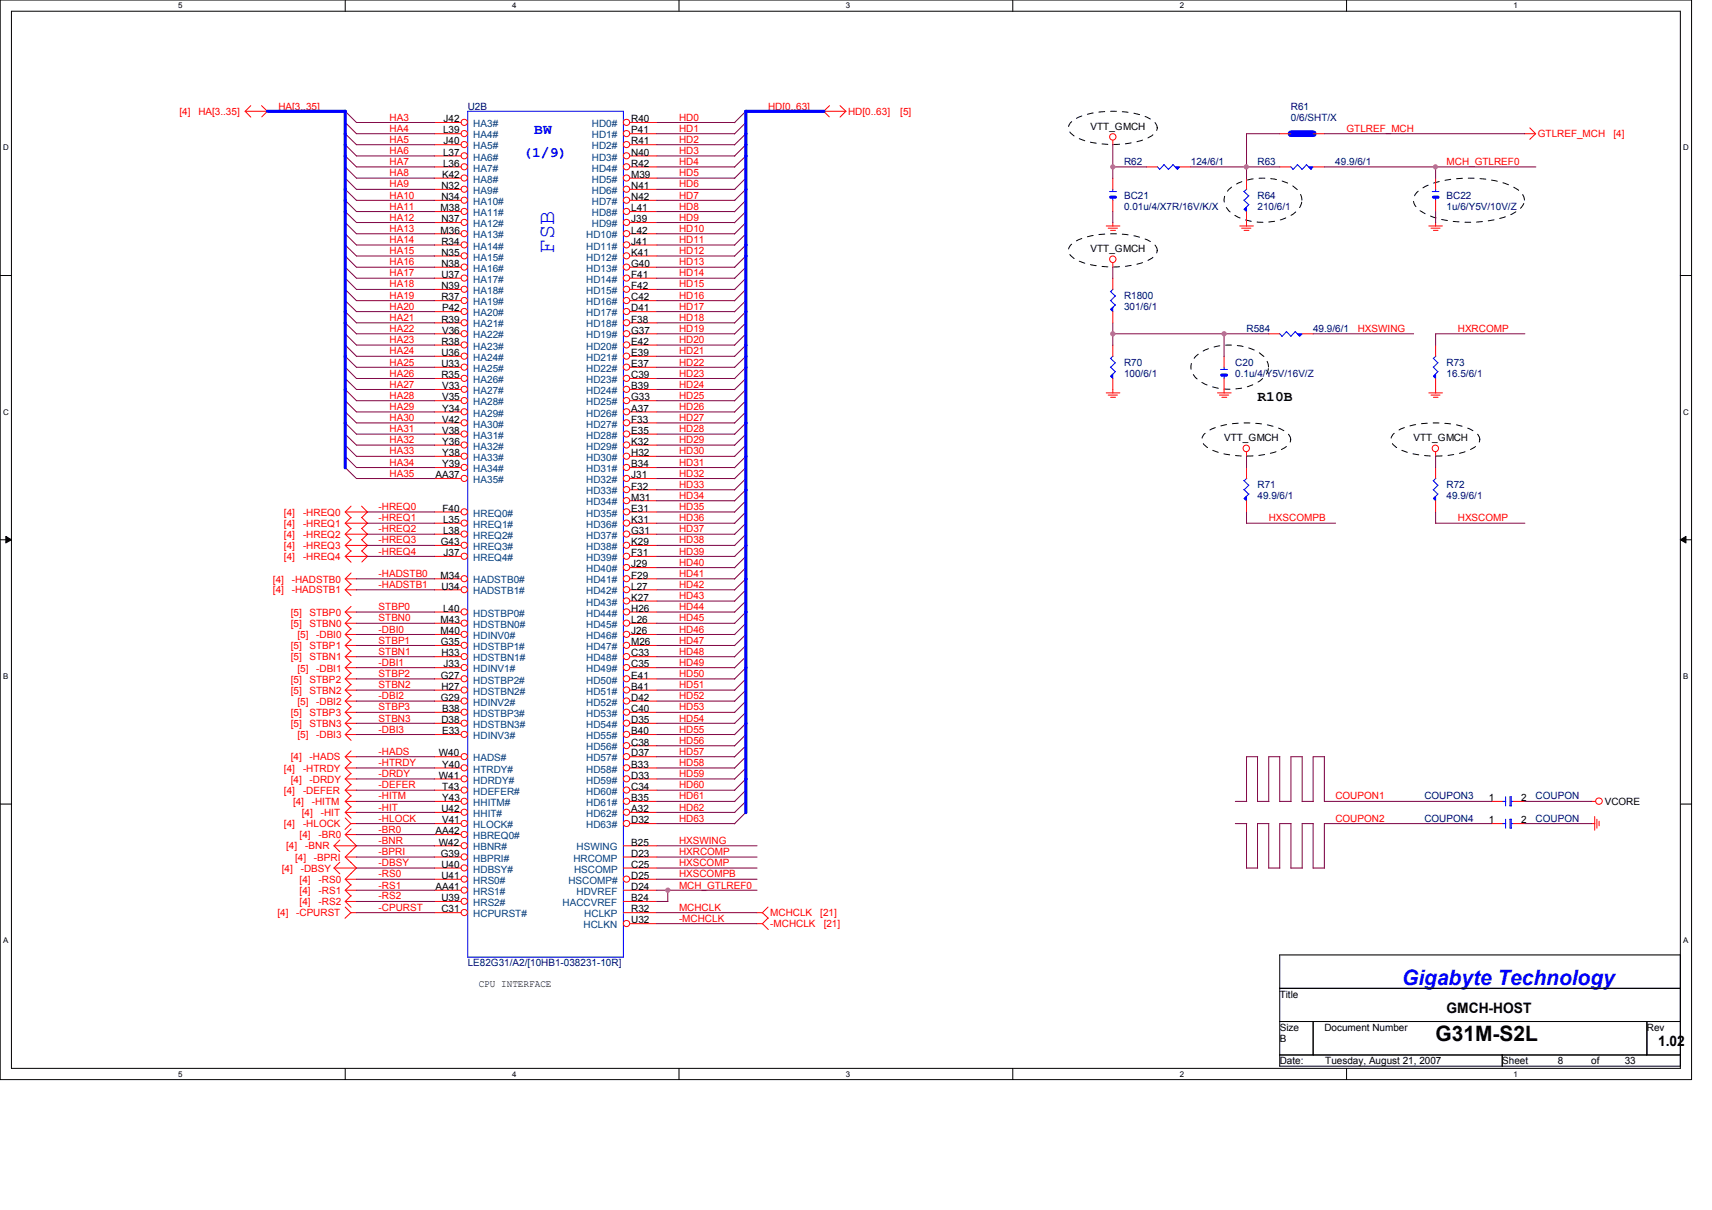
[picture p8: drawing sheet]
<svg xmlns="http://www.w3.org/2000/svg" width="297mm" height="210mm" viewBox="0 0 297 210" stroke-linecap="round" stroke-linejoin="round" font-family="sans-serif">
<defs><g id="words">
<text font-size="4.1" fill="#00f" x="96.2" y="44" transform="rotate(-90 96.2 44)">FSB</text>
<text font-size="3.7" fill="#00f" x="243.3" y="170.9">Gigabyte Technology</text>
<text font-size="3.7" x="249.1" y="180.6">G31M-S2L</text>
<g font-size="2.5" fill="#00f">
<text x="92.7" y="23.3">BW</text>
<text x="90.8" y="27.2">(1/9)</text>
</g>
<g font-size="2.5">
<text x="218.2" y="69.6">R10B</text>
<text x="251" y="175.7">GMCH-HOST</text>
<text x="287.7" y="181.5">1.02</text>
</g>
<g font-size="1.7" fill="#f00">
<text x="31.2" y="20">[4]</text>
<text x="34.4" y="20">HA[3..35]</text>
<text x="48.3" y="19">HA[3..35]</text>
<text x="67.6" y="20.9">HA3</text>
<text x="67.6" y="22.9">HA4</text>
<text x="117.8" y="20.9">HD0</text>
<text x="117.8" y="22.9">HD1</text>
<text x="133.3" y="19">HD[0..63]</text>
<text x="147.1" y="20">HD[0..63]</text>
<text x="156.2" y="20">[5]</text>
<text x="233.6" y="22.9">GTLREF_MCH</text>
<text x="266.8" y="23.8">GTLREF_MCH</text>
<text x="279.9" y="23.8">[4]</text>
<text x="67.6" y="24.8">HA5</text>
<text x="67.6" y="26.7">HA6</text>
<text x="67.6" y="28.7">HA7</text>
<text x="117.8" y="28.7">HD4</text>
<text x="117.8" y="26.7">HD3</text>
<text x="117.8" y="24.8">HD2</text>
<text x="251" y="28.7">MCH_GTLREF0</text>
<text x="67.6" y="30.6">HA8</text>
<text x="67.6" y="34.5">HA10</text>
<text x="67.6" y="32.5">HA9</text>
<text x="117.8" y="32.5">HD6</text>
<text x="117.8" y="34.5">HD7</text>
<text x="117.8" y="30.6">HD5</text>
<text x="67.6" y="38.3">HA12</text>
<text x="67.6" y="40.2">HA13</text>
<text x="67.6" y="36.4">HA11</text>
<text x="117.8" y="38.3">HD9</text>
<text x="117.8" y="36.4">HD8</text>
<text x="117.8" y="40.2">HD10</text>
<text x="67.6" y="48">HA17</text>
<text x="67.6" y="42.2">HA14</text>
<text x="67.6" y="44.1">HA15</text>
<text x="67.6" y="46">HA16</text>
<text x="117.8" y="42.2">HD11</text>
<text x="117.8" y="48">HD14</text>
<text x="117.8" y="46">HD13</text>
<text x="117.8" y="44.1">HD12</text>
<text x="67.6" y="49.9">HA18</text>
<text x="67.6" y="53.8">HA20</text>
<text x="67.6" y="51.8">HA19</text>
<text x="117.8" y="53.8">HD17</text>
<text x="117.8" y="49.9">HD15</text>
<text x="117.8" y="51.8">HD16</text>
<text x="67.6" y="57.6">HA22</text>
<text x="67.6" y="55.7">HA21</text>
<text x="67.6" y="59.5">HA23</text>
<text x="117.8" y="57.6">HD19</text>
<text x="117.8" y="59.5">HD20</text>
<text x="117.8" y="55.7">HD18</text>
<text x="235.6" y="57.6">HXSWING</text>
<text x="252.9" y="57.6">HXRCOMP</text>
<text x="67.6" y="61.5">HA24</text>
<text x="67.6" y="63.4">HA25</text>
<text x="67.6" y="65.3">HA26</text>
<text x="117.8" y="63.4">HD22</text>
<text x="117.8" y="65.3">HD23</text>
<text x="117.8" y="61.5">HD21</text>
<text x="67.6" y="67.3">HA27</text>
<text x="67.6" y="69.2">HA28</text>
<text x="67.6" y="71.1">HA29</text>
<text x="117.8" y="71.1">HD26</text>
<text x="117.8" y="67.3">HD24</text>
<text x="117.8" y="69.2">HD25</text>
<text x="67.6" y="75">HA31</text>
<text x="67.6" y="73.1">HA30</text>
<text x="67.6" y="76.9">HA32</text>
<text x="117.8" y="73.1">HD27</text>
<text x="117.8" y="76.9">HD29</text>
<text x="117.8" y="75">HD28</text>
<text x="67.6" y="78.8">HA33</text>
<text x="67.6" y="80.8">HA34</text>
<text x="67.6" y="82.7">HA35</text>
<text x="117.8" y="82.7">HD32</text>
<text x="117.8" y="80.8">HD31</text>
<text x="117.8" y="78.8">HD30</text>
<text x="49.3" y="89.4">[4]</text>
<text x="52.6" y="89.4">-HREQ0</text>
<text x="65.7" y="88.5">-HREQ0</text>
<text x="117.8" y="86.6">HD34</text>
<text x="117.8" y="84.6">HD33</text>
<text x="117.8" y="88.5">HD35</text>
<text x="49.3" y="93.3">[4]</text>
<text x="49.3" y="91.4">[4]</text>
<text x="49.3" y="95.2">[4]</text>
<text x="52.6" y="93.3">-HREQ2</text>
<text x="52.6" y="91.4">-HREQ1</text>
<text x="52.6" y="95.2">-HREQ3</text>
<text x="65.7" y="92.4">-HREQ2</text>
<text x="65.7" y="90.4">-HREQ1</text>
<text x="65.7" y="94.3">-HREQ3</text>
<text x="117.8" y="92.4">HD37</text>
<text x="117.8" y="94.3">HD38</text>
<text x="117.8" y="90.4">HD36</text>
<text x="220.1" y="90.4">HXSCOMPB</text>
<text x="252.9" y="90.4">HXSCOMP</text>
<text x="47.4" y="101">[4]</text>
<text x="49.3" y="97.2">[4]</text>
<text x="50.6" y="101">-HADSTB0</text>
<text x="52.6" y="97.2">-HREQ4</text>
<text x="65.7" y="100.1">-HADSTB0</text>
<text x="65.7" y="96.2">-HREQ4</text>
<text x="117.8" y="98.1">HD40</text>
<text x="117.8" y="100.1">HD41</text>
<text x="117.8" y="96.2">HD39</text>
<text x="47.4" y="103">[4]</text>
<text x="50.5" y="106.8">[5]</text>
<text x="50.6" y="103">-HADSTB1</text>
<text x="53.7" y="106.8">STBP0</text>
<text x="65.7" y="105.9">STBP0</text>
<text x="65.7" y="107.8">STBN0</text>
<text x="65.7" y="102">-HADSTB1</text>
<text x="117.8" y="102">HD42</text>
<text x="117.8" y="105.9">HD44</text>
<text x="117.8" y="107.8">HD45</text>
<text x="117.8" y="103.9">HD43</text>
<text x="50.5" y="112.6">[5]</text>
<text x="50.5" y="108.8">[5]</text>
<text x="51.6" y="110.7">[5]</text>
<text x="53.7" y="112.6">STBP1</text>
<text x="53.7" y="108.8">STBN0</text>
<text x="54.9" y="110.7">-DBI0</text>
<text x="65.7" y="113.6">STBN1</text>
<text x="65.7" y="109.7">-DBI0</text>
<text x="65.7" y="111.7">STBP1</text>
<text x="117.8" y="109.7">HD46</text>
<text x="117.8" y="111.7">HD47</text>
<text x="117.8" y="113.6">HD48</text>
<text x="50.5" y="118.4">[5]</text>
<text x="50.5" y="114.6">[5]</text>
<text x="51.6" y="116.5">[5]</text>
<text x="53.7" y="118.4">STBP2</text>
<text x="53.7" y="114.6">STBN1</text>
<text x="54.9" y="116.5">-DBI1</text>
<text x="65.7" y="115.5">-DBI1</text>
<text x="65.7" y="117.4">STBP2</text>
<text x="65.7" y="119.4">STBN2</text>
<text x="117.8" y="117.4">HD50</text>
<text x="117.8" y="115.5">HD49</text>
<text x="117.8" y="119.4">HD51</text>
<text x="50.5" y="124.2">[5]</text>
<text x="50.5" y="120.4">[5]</text>
<text x="51.6" y="122.3">[5]</text>
<text x="53.7" y="124.2">STBP3</text>
<text x="53.7" y="120.4">STBN2</text>
<text x="54.9" y="122.3">-DBI2</text>
<text x="65.7" y="125.2">STBN3</text>
<text x="65.7" y="121.3">-DBI2</text>
<text x="65.7" y="123.2">STBP3</text>
<text x="117.8" y="123.2">HD53</text>
<text x="117.8" y="121.3">HD52</text>
<text x="117.8" y="125.2">HD54</text>
<text x="50.5" y="126.2">[5]</text>
<text x="50.5" y="131.9">[4]</text>
<text x="51.6" y="128.1">[5]</text>
<text x="53.7" y="126.2">STBN3</text>
<text x="53.7" y="131.9">-HADS</text>
<text x="54.9" y="128.1">-DBI3</text>
<text x="65.7" y="131">-HADS</text>
<text x="65.7" y="127.1">-DBI3</text>
<text x="117.8" y="129">HD56</text>
<text x="117.8" y="127.1">HD55</text>
<text x="117.8" y="131">HD57</text>
<text x="49.3" y="137.7">[4]</text>
<text x="49.3" y="133.9">[4]</text>
<text x="50.5" y="135.8">[4]</text>
<text x="52.6" y="137.7">-DEFER</text>
<text x="52.6" y="133.9">-HTRDY</text>
<text x="53.7" y="135.8">-DRDY</text>
<text x="65.7" y="132.9">-HTRDY</text>
<text x="65.7" y="134.8">-DRDY</text>
<text x="65.7" y="136.7">-DEFER</text>
<text x="117.8" y="136.7">HD60</text>
<text x="117.8" y="132.9">HD58</text>
<text x="117.8" y="134.8">HD59</text>
<text x="49.3" y="143.5">[4]</text>
<text x="50.8" y="139.7">[4]</text>
<text x="52.4" y="141.6">[4]</text>
<text x="52.6" y="143.5">-HLOCK</text>
<text x="54.1" y="139.7">-HITM</text>
<text x="55.7" y="141.6">-HIT</text>
<text x="65.7" y="142.5">-HLOCK</text>
<text x="65.7" y="140.6">-HIT</text>
<text x="65.7" y="138.7">-HITM</text>
<text x="117.8" y="142.5">HD63</text>
<text x="117.8" y="138.7">HD61</text>
<text x="117.8" y="140.6">HD62</text>
<text x="231.7" y="138.7">COUPON1</text>
<text x="231.7" y="142.5">COUPON2</text>
<text x="49.7" y="147.4">[4]</text>
<text x="51.2" y="149.3">[4]</text>
<text x="52" y="145.5">[4]</text>
<text x="53" y="147.4">-BNR</text>
<text x="54.5" y="149.3">-BPRI</text>
<text x="55.3" y="145.5">-BR0</text>
<text x="65.7" y="144.5">-BR0</text>
<text x="65.7" y="148.3">-BPRI</text>
<text x="65.7" y="146.4">-BNR</text>
<text x="117.8" y="146.4">HXSWING</text>
<text x="117.8" y="148.3">HXRCOMP</text>
<text x="48.9" y="151.2">[4]</text>
<text x="52" y="153.2">[4]</text>
<text x="52" y="155.1">[4]</text>
<text x="52.2" y="151.2">-DBSY</text>
<text x="55.3" y="153.2">-RS0</text>
<text x="55.3" y="155.1">-RS1</text>
<text x="65.7" y="154.1">-RS1</text>
<text x="65.7" y="152.2">-RS0</text>
<text x="65.7" y="150.3">-DBSY</text>
<text x="117.8" y="154.1">MCH_GTLREF0</text>
<text x="117.8" y="152.2">HXSCOMPB</text>
<text x="117.8" y="150.3">HXSCOMP</text>
<text x="48.1" y="159">[4]</text>
<text x="51.4" y="159">-CPURST</text>
<text x="52" y="157">[4]</text>
<text x="55.3" y="157">-RS2</text>
<text x="65.7" y="156">-RS2</text>
<text x="65.7" y="158">-CPURST</text>
<text x="117.8" y="158">MCHCLK</text>
<text x="117.8" y="159.9">-MCHCLK</text>
<text x="133.6" y="159">MCHCLK</text>
<text x="133.6" y="160.9">-MCHCLK</text>
<text x="142.3" y="159">[21]</text>
<text x="142.9" y="160.9">[21]</text>
</g>
<g font-size="1.7">
<text x="76.9" y="23.2">L39</text>
<text x="77" y="21.2">J42</text>
<text x="109.5" y="21.2">R40</text>
<text x="109.5" y="23.2">P41</text>
<text x="189.2" y="22.5">VTT_GMCH</text>
<text x="76.9" y="27">L37</text>
<text x="76.9" y="28.9">L36</text>
<text x="77" y="25.1">J40</text>
<text x="109.5" y="25.1">R41</text>
<text x="109.5" y="27">N40</text>
<text x="109.5" y="28.9">R42</text>
<text x="76.6" y="32.8">N32</text>
<text x="76.6" y="34.7">N34</text>
<text x="76.7" y="30.9">K42</text>
<text x="109.5" y="30.9">M39</text>
<text x="109.5" y="32.8">N41</text>
<text x="109.5" y="34.7">N42</text>
<text x="76.4" y="36.7">M38</text>
<text x="76.4" y="40.5">M36</text>
<text x="76.6" y="38.6">N37</text>
<text x="109.5" y="36.7">L41</text>
<text x="109.5" y="38.6">J39</text>
<text x="109.5" y="40.5">L42</text>
<text x="76.6" y="42.5">R34</text>
<text x="76.6" y="44.4">N35</text>
<text x="76.6" y="46.3">N38</text>
<text x="109.5" y="42.5">J41</text>
<text x="109.5" y="44.4">K41</text>
<text x="109.5" y="46.3">G40</text>
<text x="189.2" y="43.7">VTT_GMCH</text>
<text x="76.6" y="48.2">U37</text>
<text x="76.6" y="50.2">N39</text>
<text x="76.6" y="52.1">R37</text>
<text x="109.5" y="48.2">F41</text>
<text x="109.5" y="50.2">F42</text>
<text x="109.5" y="52.1">C42</text>
<text x="76.6" y="56">R39</text>
<text x="76.6" y="59.8">R38</text>
<text x="76.7" y="54">P42</text>
<text x="76.7" y="57.9">V36</text>
<text x="109.5" y="54">D41</text>
<text x="109.5" y="56">F38</text>
<text x="109.5" y="57.9">G37</text>
<text x="109.5" y="59.8">E42</text>
<text x="76.6" y="61.8">U36</text>
<text x="76.6" y="63.7">U33</text>
<text x="76.6" y="65.6">R35</text>
<text x="109.5" y="61.8">E39</text>
<text x="109.5" y="63.7">E37</text>
<text x="109.5" y="65.6">C39</text>
<text x="76.7" y="67.5">V33</text>
<text x="76.7" y="69.5">V35</text>
<text x="76.7" y="71.4">Y34</text>
<text x="109.5" y="67.5">B39</text>
<text x="109.5" y="69.5">G33</text>
<text x="109.5" y="71.4">A37</text>
<text x="76.7" y="73.3">V42</text>
<text x="76.7" y="75.3">V38</text>
<text x="76.7" y="77.2">Y36</text>
<text x="109.5" y="73.3">F33</text>
<text x="109.5" y="75.3">E35</text>
<text x="109.5" y="77.2">K32</text>
<text x="212.4" y="76.5">VTT_GMCH</text>
<text x="245.2" y="76.5">VTT_GMCH</text>
<text x="75.6" y="83">AA37</text>
<text x="76.7" y="79.1">Y38</text>
<text x="76.7" y="81.1">Y39</text>
<text x="109.5" y="79.1">H32</text>
<text x="109.5" y="81.1">B34</text>
<text x="109.5" y="83">J31</text>
<text x="76.8" y="88.8">F40</text>
<text x="109.5" y="84.9">F32</text>
<text x="109.5" y="86.8">M31</text>
<text x="109.5" y="88.8">E31</text>
<text x="76.5" y="94.6">G43</text>
<text x="76.9" y="90.7">L35</text>
<text x="76.9" y="92.6">L38</text>
<text x="109.5" y="90.7">K31</text>
<text x="109.5" y="92.6">G31</text>
<text x="109.5" y="94.6">K29</text>
<text x="76.4" y="100.4">M34</text>
<text x="77" y="96.5">J37</text>
<text x="109.5" y="96.5">F31</text>
<text x="109.5" y="98.4">J29</text>
<text x="109.5" y="100.4">F29</text>
<text x="76.6" y="102.3">U34</text>
<text x="76.9" y="106.1">L40</text>
<text x="109.5" y="102.3">L27</text>
<text x="109.5" y="104.2">K27</text>
<text x="109.5" y="106.1">H26</text>
<text x="76.4" y="108.1">M43</text>
<text x="76.4" y="110">M40</text>
<text x="76.5" y="111.9">G35</text>
<text x="76.6" y="113.9">H33</text>
<text x="109.5" y="108.1">L26</text>
<text x="109.5" y="110">J26</text>
<text x="109.5" y="111.9">M26</text>
<text x="109.5" y="113.9">C33</text>
<text x="76.5" y="117.7">G27</text>
<text x="76.6" y="119.7">H27</text>
<text x="77" y="115.8">J33</text>
<text x="109.5" y="115.8">C35</text>
<text x="109.5" y="117.7">E41</text>
<text x="109.5" y="119.7">B41</text>
<text x="76.5" y="121.6">G29</text>
<text x="76.6" y="125.4">D38</text>
<text x="76.7" y="123.5">B38</text>
<text x="109.5" y="121.6">D42</text>
<text x="109.5" y="123.5">C40</text>
<text x="109.5" y="125.4">D35</text>
<text x="76.2" y="131.2">W40</text>
<text x="76.7" y="127.4">E33</text>
<text x="109.5" y="127.4">B40</text>
<text x="109.5" y="129.3">C38</text>
<text x="109.5" y="131.2">D37</text>
<text x="76.2" y="135.1">W41</text>
<text x="76.7" y="133.2">Y40</text>
<text x="76.7" y="137">T43</text>
<text x="109.5" y="133.2">B33</text>
<text x="109.5" y="135.1">D33</text>
<text x="109.5" y="137">C34</text>
<text x="76.6" y="140.9">U42</text>
<text x="76.7" y="142.8">V41</text>
<text x="76.7" y="139">Y43</text>
<text x="109.5" y="139">B35</text>
<text x="109.5" y="140.9">A32</text>
<text x="109.5" y="142.8">D32</text>
<text x="258.3" y="142.8">1</text>
<text x="258.3" y="139">1</text>
<text x="263.9" y="142.8">2</text>
<text x="263.9" y="139">2</text>
<text x="278.4" y="139.7">VCORE</text>
<text x="75.6" y="144.7">AA42</text>
<text x="76.2" y="146.7">W42</text>
<text x="76.5" y="148.6">G39</text>
<text x="109.5" y="146.7">B25</text>
<text x="109.5" y="148.6">D23</text>
<text x="75.6" y="154.4">AA41</text>
<text x="76.6" y="150.5">U40</text>
<text x="76.6" y="152.5">U41</text>
<text x="109.5" y="150.5">C25</text>
<text x="109.5" y="152.5">D25</text>
<text x="109.5" y="154.4">D24</text>
<text x="76.6" y="156.3">U39</text>
<text x="76.6" y="158.3">C31</text>
<text x="109.5" y="156.3">B24</text>
<text x="109.5" y="158.3">R32</text>
<text x="109.5" y="160.2">U32</text>
<text x="83.1" y="171.3">CPU INTERFACE</text>
<text x="222" y="173.1">Title</text>
<text x="222" y="178.8">Size</text>
<text x="229.8" y="178.8">Document Number</text>
<text x="285.7" y="178.8">Rev</text>
<text x="222" y="184.6">Date:</text>
<text x="222" y="180.8">B</text>
<text x="230" y="184.6">Tuesday, August 21, 2007</text>
<text x="260.6" y="184.6">Sheet</text>
<text x="270.3" y="184.6">8</text>
<text x="276.1" y="184.6">of</text>
<text x="281.9" y="184.6">33</text>
</g>
<g font-size="1.7" fill="#000080">
<text x="81.1" y="19">U2B</text>
<text x="224" y="19">R61</text>
<text x="224" y="20.9">0/6/SHT/X</text>
<text x="195" y="28.7">R62</text>
<text x="206.6" y="28.7">124/6/1</text>
<text x="218.2" y="28.7">R63</text>
<text x="231.7" y="28.7">49.9/6/1</text>
<text x="195" y="34.5">BC21</text>
<text x="218.2" y="34.5">R64</text>
<text x="251" y="34.5">BC22</text>
<text x="195" y="36.4">0.01u/4/X7R/16V/K/X</text>
<text x="218.2" y="36.4">210/6/1</text>
<text x="251" y="36.4">1u/6/Y5V/10V/Z</text>
<text x="195" y="51.8">R1800</text>
<text x="195" y="53.8">301/6/1</text>
<text x="216.3" y="57.6">R584</text>
<text x="227.8" y="57.6">49.9/6/1</text>
<text x="195" y="63.4">R70</text>
<text x="195" y="65.3">100/6/1</text>
<text x="214.3" y="63.4">C20</text>
<text x="214.3" y="65.3">0.1u/4/Y5V/16V/Z</text>
<text x="251" y="63.4">R73</text>
<text x="251" y="65.3">16.5/6/1</text>
<text x="218.2" y="84.6">R71</text>
<text x="218.2" y="86.6">49.9/6/1</text>
<text x="251" y="84.6">R72</text>
<text x="251" y="86.6">49.9/6/1</text>
<text x="247.1" y="142.5">COUPON4</text>
<text x="247.1" y="138.7">COUPON3</text>
<text x="266.4" y="142.5">COUPON</text>
<text x="266.4" y="138.7">COUPON</text>
<text x="81.1" y="167.6">LE82G31/A2/[10HB1-038231-10R]</text>
</g>
<g font-size="1.7" fill="#004080">
<text x="82.1" y="22.1">HA3#</text>
<text x="102.7" y="22.1">HD0#</text>
<text x="82.1" y="24">HA4#</text>
<text x="82.1" y="25.9">HA5#</text>
<text x="82.1" y="27.9">HA6#</text>
<text x="82.1" y="29.8">HA7#</text>
<text x="102.7" y="24">HD1#</text>
<text x="102.7" y="25.9">HD2#</text>
<text x="102.7" y="27.9">HD3#</text>
<text x="102.7" y="29.8">HD4#</text>
<text x="82.1" y="31.7">HA8#</text>
<text x="82.1" y="33.7">HA9#</text>
<text x="82.1" y="35.6">HA10#</text>
<text x="102.7" y="31.7">HD5#</text>
<text x="102.7" y="33.7">HD6#</text>
<text x="102.7" y="35.6">HD7#</text>
<text x="82.1" y="37.5">HA11#</text>
<text x="82.1" y="39.4">HA12#</text>
<text x="82.1" y="41.4">HA13#</text>
<text x="101.7" y="41.4">HD10#</text>
<text x="102.7" y="37.5">HD8#</text>
<text x="102.7" y="39.4">HD9#</text>
<text x="82.1" y="43.3">HA14#</text>
<text x="82.1" y="45.2">HA15#</text>
<text x="82.1" y="47.2">HA16#</text>
<text x="101.7" y="43.3">HD11#</text>
<text x="101.7" y="45.2">HD12#</text>
<text x="101.7" y="47.2">HD13#</text>
<text x="82.1" y="49.1">HA17#</text>
<text x="82.1" y="51">HA18#</text>
<text x="82.1" y="53">HA19#</text>
<text x="101.7" y="49.1">HD14#</text>
<text x="101.7" y="51">HD15#</text>
<text x="101.7" y="53">HD16#</text>
<text x="82.1" y="54.9">HA20#</text>
<text x="82.1" y="56.8">HA21#</text>
<text x="82.1" y="58.7">HA22#</text>
<text x="101.7" y="54.9">HD17#</text>
<text x="101.7" y="56.8">HD18#</text>
<text x="101.7" y="58.7">HD19#</text>
<text x="82.1" y="60.7">HA23#</text>
<text x="82.1" y="62.6">HA24#</text>
<text x="82.1" y="64.5">HA25#</text>
<text x="101.7" y="60.7">HD20#</text>
<text x="101.7" y="62.6">HD21#</text>
<text x="101.7" y="64.5">HD22#</text>
<text x="82.1" y="66.5">HA26#</text>
<text x="82.1" y="68.4">HA27#</text>
<text x="82.1" y="70.3">HA28#</text>
<text x="101.7" y="66.5">HD23#</text>
<text x="101.7" y="68.4">HD24#</text>
<text x="101.7" y="70.3">HD25#</text>
<text x="82.1" y="72.3">HA29#</text>
<text x="82.1" y="74.2">HA30#</text>
<text x="82.1" y="76.1">HA31#</text>
<text x="101.7" y="72.3">HD26#</text>
<text x="101.7" y="74.2">HD27#</text>
<text x="101.7" y="76.1">HD28#</text>
<text x="82.1" y="78">HA32#</text>
<text x="82.1" y="80">HA33#</text>
<text x="82.1" y="81.9">HA34#</text>
<text x="82.1" y="83.8">HA35#</text>
<text x="101.7" y="78">HD29#</text>
<text x="101.7" y="80">HD30#</text>
<text x="101.7" y="81.9">HD31#</text>
<text x="101.7" y="83.8">HD32#</text>
<text x="82.1" y="89.6">HREQ0#</text>
<text x="101.7" y="85.8">HD33#</text>
<text x="101.7" y="87.7">HD34#</text>
<text x="101.7" y="89.6">HD35#</text>
<text x="82.1" y="91.6">HREQ1#</text>
<text x="82.1" y="93.5">HREQ2#</text>
<text x="82.1" y="95.4">HREQ3#</text>
<text x="101.7" y="91.6">HD36#</text>
<text x="101.7" y="93.5">HD37#</text>
<text x="101.7" y="95.4">HD38#</text>
<text x="82.1" y="97.3">HREQ4#</text>
<text x="82.1" y="101.2">HADSTB0#</text>
<text x="101.7" y="97.3">HD39#</text>
<text x="101.7" y="99.3">HD40#</text>
<text x="101.7" y="101.2">HD41#</text>
<text x="82.1" y="103.1">HADSTB1#</text>
<text x="82.1" y="107">HDSTBP0#</text>
<text x="101.7" y="103.1">HD42#</text>
<text x="101.7" y="105.1">HD43#</text>
<text x="101.7" y="107">HD44#</text>
<text x="82.1" y="108.9">HDSTBN0#</text>
<text x="82.1" y="112.8">HDSTBP1#</text>
<text x="82.1" y="110.9">HDINV0#</text>
<text x="101.7" y="108.9">HD45#</text>
<text x="101.7" y="110.9">HD46#</text>
<text x="101.7" y="112.8">HD47#</text>
<text x="82.1" y="114.7">HDSTBN1#</text>
<text x="82.1" y="118.6">HDSTBP2#</text>
<text x="82.1" y="116.6">HDINV1#</text>
<text x="101.7" y="114.7">HD48#</text>
<text x="101.7" y="116.6">HD49#</text>
<text x="101.7" y="118.6">HD50#</text>
<text x="82.1" y="120.5">HDSTBN2#</text>
<text x="82.1" y="124.4">HDSTBP3#</text>
<text x="82.1" y="122.4">HDINV2#</text>
<text x="101.7" y="120.5">HD51#</text>
<text x="101.7" y="122.4">HD52#</text>
<text x="101.7" y="124.4">HD53#</text>
<text x="82.1" y="126.3">HDSTBN3#</text>
<text x="82.1" y="128.2">HDINV3#</text>
<text x="101.7" y="126.3">HD54#</text>
<text x="101.7" y="128.2">HD55#</text>
<text x="101.7" y="130.2">HD56#</text>
<text x="82.1" y="132.1">HADS#</text>
<text x="82.1" y="134">HTRDY#</text>
<text x="82.1" y="135.9">HDRDY#</text>
<text x="82.1" y="137.9">HDEFER#</text>
<text x="101.7" y="132.1">HD57#</text>
<text x="101.7" y="134">HD58#</text>
<text x="101.7" y="135.9">HD59#</text>
<text x="101.7" y="137.9">HD60#</text>
<text x="82.1" y="139.8">HHITM#</text>
<text x="82.1" y="141.7">HHIT#</text>
<text x="82.1" y="143.7">HLOCK#</text>
<text x="101.7" y="139.8">HD61#</text>
<text x="101.7" y="141.7">HD62#</text>
<text x="101.7" y="143.7">HD63#</text>
<text x="82.1" y="145.6">HBREQ0#</text>
<text x="82.1" y="147.5">HBNR#</text>
<text x="82.1" y="149.5">HBPRI#</text>
<text x="99.5" y="149.5">HRCOMP</text>
<text x="100" y="147.5">HSWING</text>
<text x="82.1" y="151.4">HDBSY#</text>
<text x="82.1" y="153.3">HRS0#</text>
<text x="82.1" y="155.2">HRS1#</text>
<text x="98.6" y="153.3">HSCOMP#</text>
<text x="99.6" y="151.4">HSCOMP</text>
<text x="100" y="155.2">HDVREF</text>
<text x="82.1" y="157.2">HRS2#</text>
<text x="82.1" y="159.1">HCPURST#</text>
<text x="97.6" y="157.2">HACCVREF</text>
<text x="101.3" y="161">HCLKN</text>
<text x="101.4" y="159.1">HCLKP</text>
</g>
<g font-size="1.4">
<text x="30.9" y="1.4">5</text>
<text x="88.9" y="1.4">4</text>
<text x="146.8" y="1.4">3</text>
<text x="204.7" y="1.4">2</text>
<text x="262.6" y="1.4">1</text>
<text x=".5" y="26.1">D</text>
<text x="292.1" y="26.1">D</text>
<text x=".5" y="71.9">C</text>
<text x="292.1" y="71.9">C</text>
<text x=".5" y="117.8">B</text>
<text x="292.1" y="117.8">B</text>
<text x=".5" y="163.6">A</text>
<text x="292.1" y="163.6">A</text>
<text x="30.9" y="186.8">5</text>
<text x="88.9" y="186.8">4</text>
<text x="146.8" y="186.8">3</text>
<text x="204.7" y="186.8">2</text>
<text x="262.6" y="186.8">1</text>
</g>
</g></defs>
<path d="M0 0h293.5v187.3h-293.5zM2 1.9h289.5v183.4h-289.5z" fill="none" stroke="#000" stroke-width=".17"/>
<g fill="#fff">
<path d="M30.9 .2h.8v1.5h-.8z"/>
<path d="M30.9 185.5h.8v1.6h-.8z"/>
</g>
<path d="M59.9 0v1.9M59.9 185.3v2" fill="none" stroke="#000" stroke-width=".17"/>
<g fill="#fff">
<path d="M88.9 .2h.7v1.5h-.7z"/>
<path d="M88.9 185.5h.7v1.6h-.7z"/>
</g>
<path d="M117.8 0v1.9M117.8 185.3v2" fill="none" stroke="#000" stroke-width=".17"/>
<g fill="#fff">
<path d="M146.8 .2h.7v1.5h-.7z"/>
<path d="M146.8 185.5h.7v1.6h-.7z"/>
</g>
<path d="M175.7 0v1.9M175.7 185.3v2" fill="none" stroke="#000" stroke-width=".17"/>
<g fill="#fff">
<path d="M204.7 .2h.7v1.5h-.7z"/>
<path d="M204.7 185.5h.7v1.6h-.7z"/>
</g>
<path d="M233.6 0v1.9M233.6 185.3v2" fill="none" stroke="#000" stroke-width=".17"/>
<g fill="#fff">
<path d="M262.6 .2h.8v1.5h-.8z"/>
<path d="M262.6 185.5h.8v1.6h-.8z"/>
<path d="M.5 24.8h1v1.6h-1z"/>
<path d="M292.1 24.8h.9v1.6h-.9z"/>
<path d="M.5 70.7h1v1.5h-1z"/>
<path d="M292.1 70.7h.9v1.5h-.9z"/>
</g>
<path d="M0 47.8h2M291.5 47.8h2" fill="none" stroke="#000" stroke-width=".17"/>
<g fill="#fff">
<path d="M.5 116.5h.9v1.6h-.9z"/>
<path d="M292.1 116.5h.8v1.6h-.8z"/>
</g>
<path d="M0 93.6h2M1 93l1 .6-1 .6zM291.5 93.6l1-.6v1.2zM291.5 93.6h2" fill="none" stroke="#000" stroke-width=".17"/>
<path d="M1 93l1 .6-1 .6zM291.5 93.6l1-.6v1.2z" fill="#000"/>
<g fill="#fff">
<path d="M.5 162.4h.9v1.5h-.9z"/>
<path d="M292.1 162.4h.8v1.5h-.8z"/>
</g>
<path d="M0 139.5h2M291.5 139.5h2M222 165.6h69.5v19.4h-69.5zM222 171.4h69.5M222 177.2h69.5M227.8 177.2v5.8M285.7 177.2v5.8M222 183h69.5M260.6 183v2" fill="none" stroke="#000" stroke-width=".17"/>
<path d="M185.8 21.3a8.3 8.3 0 0 1 4.8-1.9 16.7 16.7 0 0 1 8.7 1.1 1.92 1.92 0 0 1 1.4 2.1 5.7 5.7 0 0 1-4.1 2.1 17.3 17.3 0 0 1-9.7-.8 1.91 1.91 0 0 1-1.4-2.2zM213.1 33a9.2 9.2 0 0 1 8.1-1.9 6.3 6.3 0 0 1 4.3 2.4 2.57 2.57 0 0 1-.9 3.5 10.2 10.2 0 0 1-10.9 0 2.59 2.59 0 0 1-.6-4zM246.1 33.1a14.6 14.6 0 0 1 8.7-2.2 14.8 14.8 0 0 1 8.8 2.2 1.9 1.9 0 0 1 0 3.2 14.7 14.7 0 0 1-8.8 2.3 14.5 14.5 0 0 1-8.7-2.3 1.91 1.91 0 0 1 0-3.2zM185.8 42.5a8.3 8.3 0 0 1 4.8-1.8 16.7 16.7 0 0 1 8.7 1 1.92 1.92 0 0 1 1.4 2.2 5.7 5.7 0 0 1-4.1 2.1 17.3 17.3 0 0 1-9.7-.9 1.91 1.91 0 0 1-1.4-2.1zM207.4 61.9a9.2 9.2 0 0 1 8.1-1.8 6.3 6.3 0 0 1 4.2 2.4 2.58 2.58 0 0 1-.9 3.4 10.1 10.1 0 0 1-10.9 0 2.59 2.59 0 0 1-.5-4zM208.9 75.3a8.3 8.3 0 0 1 4.9-1.8 16.7 16.7 0 0 1 8.6 1 1.92 1.92 0 0 1 1.4 2.2 5.7 5.7 0 0 1-4 2.1 17.3 17.3 0 0 1-9.8-.9 1.91 1.91 0 0 1-1.4-2.1zM241.7 75.3a8.3 8.3 0 0 1 4.9-1.8 16.7 16.7 0 0 1 8.7 1 1.92 1.92 0 0 1 1.3 2.2 5.7 5.7 0 0 1-4 2.1 17.3 17.3 0 0 1-9.8-.9 1.91 1.91 0 0 1-1.4-2.1z" fill="none" stroke="#000" stroke-width=".17" stroke-dasharray="1 1 1 1 1 1 1 1"/>
<g fill="none" stroke="#f00" stroke-width=".17">
<path d="M42.5 19.3l1 1M43.5 18.3l-1 1M45.4 18.3l1 1h-3.9M46.4 19.3l-1 1M142.9 19.3l1 1M143.9 18.3l-1 1h3.9M145.7 18.3l1.1 1M146.8 19.3l-1.1 1M191.9 39.2h2.4M192.3 39.6h1.6M192.7 40h.8M193.1 24.3v.8"/>
<path d="M193.1 38.6v.6M215.1 39.2h2.4M215.4 39.6h1.6M215.9 40h.8M216.3 38.6v.6M222 23.2h2M227.8 23.2h2M247.9 39.2h2.4M248.3 39.6h1.5M248.7 40h.8M249.1 38.6v.6M264.5 23.2h1.9"/>
<path d="M265.4 22.2l1 1M266.4 23.2l-1 1M193.1 45.6v.8M191.9 68.2h2.4M192.3 68.5h1.6M192.7 68.9h.8M193.1 67.6v.6M211.2 68.2h2.4M211.6 68.5h1.6M212 68.9h.8M212.4 67.6v.6M216.3 78.4v.8"/>
<path d="M247.9 68.2h2.4M248.3 68.5h1.5M248.7 68.9h.8M249.1 67.6v.6M249.1 78.4v.8M59.9 92.7l1 1M59.9 90.8l1 .9M59.9 96.5l1 1M59.9 88.8l1 1M59.9 94.6l1 1M60.9 91.7l-1 1M60.9 89.7l-1 1.1"/>
<path d="M60.9 99.4l-1 1M60.9 95.5l-1 1M60.9 87.8l-1 1M60.9 93.6l-1 1M62.7 91.7l1 1h-3.8M62.7 89.7l1 1.1h-3.8M62.7 95.5l1 1h-3.8M62.7 87.8l1 1h-3.8M62.7 93.6l1 1h-3.8M63.8 92.6l-1 1M63.8 88.8l-1 1M63.8 90.7l-1 1"/>
<path d="M63.8 96.5l-1 1M63.8 94.6l-1 1M59.9 100.4h2M59.9 100.4l1 1M59.9 102.3h2M59.9 102.3l1 1M59.9 117.8h2M59.9 117.8l1 1M59.9 119.7h2M59.9 119.7l1 1M59.9 110.1h2M59.9 110.1l1 .9"/>
<path d="M59.9 115.8h2M59.9 115.8l1 1M59.9 106.2h2M59.9 106.2l1 1M59.9 112h2M59.9 112l1 1M59.9 113.9h2M59.9 113.9l1 1M59.9 108.1h2M59.9 108.1l1 1M60.9 101.3l-1 1M60.9 116.8l-1 1"/>
<path d="M60.9 118.7l-1 1M60.9 109l-1 1.1M60.9 114.8l-1 1M60.9 105.2l-1 1M60.9 111l-1 1M60.9 112.9l-1 1M60.9 107.1l-1 1M59.9 123.6h2M59.9 123.6l1 1M59.9 127.4h2M59.9 127.4l1 1M59.9 125.5h2"/>
<path d="M59.9 125.5l1 1M59.9 121.6h2M59.9 121.6l1 1M59.9 131.3h2M59.9 131.3l1 1M59.9 137.1h2M59.9 137.1l1 1M59.9 133.2h2M59.9 133.2l1 1M59.9 135.1h2M59.9 135.1l1 1M59.9 139h2"/>
<path d="M59.9 139l1 1M60.9 122.6l-1 1M60.9 126.4l-1 1M60.9 124.5l-1 1M60.9 120.6l-1 1M60.9 130.3l-1 1M60.9 139.9l-1 1M60.9 136.1l-1 1M60.9 132.2l-1 1M60.9 134.2l-1 .9M60.9 138l-1 1M276.1 139h.8"/>
<path d="M57.9 146.7l1.1 1M57.9 150.6l1.1 1M59 145.7l-1.1 1M59 149.6l-1.1 1M59.9 140.9h2M59.9 140.9l1 1M59.9 148.7h2M59.9 148.7l1 .9M59.9 156.4h2M59.9 156.4l1 1M59.9 144.8l1.9 1.9h-3.9M59.9 152.5h2"/>
<path d="M59.9 152.5l1 1M59.9 141.9l1 1M59.9 157.4l1 1M59.9 154.4h2M59.9 154.4l1 1M59.9 144.8h2M60.8 158.3h1M60.8 142.9h1M60.8 149.6l1 1h-3.9M60.9 142.9l-1 1M60.9 158.3l-1 1M60.9 155.4l-1 1"/>
<path d="M60.9 153.5l-1 .9M60.9 143.8l-1 1M61.9 146.7l-2 2M61.9 150.5l-2 2M131.3 158.3h1M132.3 158.3l1 1M133.3 157.4l-1.1 1M133.3 159.3l-1.1 1M276.1 142.9h.6M276.7 141.6v2.4M277.1 142.1v1.6M277.4 142.5v.8"/>
<path d="M131.3 160.2h1M132.3 160.2l1 1"/>
<circle cx="193.1" cy="23.7" r=".56"/>
<circle cx="193.1" cy="45" r=".56"/>
<circle cx="216.2" cy="77.8" r=".56"/>
<circle cx="249" cy="77.8" r=".56"/>
<circle cx="277.4" cy="139" r=".56"/>
</g>
<path d="M224 23.2h3.9" fill="none" stroke="#00f" stroke-width="1.1"/>
<path d="M248.7 84.9l.8 .8M248.7 83.4l.8 .8M249.1 83l-.4 .4M249.5 84.2l-.8 .8" fill="none" stroke="#00f" stroke-width=".17"/>
<path d="M248.7 86.5l.4-.4v.8z" fill-rule="evenodd" fill="#00f"/>
<path d="M192.7 52.1l.8 .8M192.7 50.5l.8 .8M193.1 50.2l-.4 .4M193.5 51.3l-.8 .9M248.7 86.5l.4-.4v.8zM249.5 85.7l-.8 .8" fill="none" stroke="#00f" stroke-width=".17"/>
<path d="M249.1 81.1v1.9M249.1 86.9v1.9" fill="none" stroke="#f00" stroke-width=".17"/>
<path d="M192.7 53.7l.4-.4v.8z" fill-rule="evenodd" fill="#00f"/>
<path d="M192.5 33.2h1.2M193.1 32.8v.4M193.1 34.2v.6M200.8 28.9l.4 .5M201.9 28.5l.8 .9M202 28.6l-.8 .8M203.5 28.6l-.8 .8M192.7 53.7l.4-.4v.8zM193.5 52.9l-.8 .8M211.8 64.1h1.2M212.4 63.7v.4M212.4 65v.7" fill="none" stroke="#00f" stroke-width=".17"/>
<path d="M193.1 30.9v1.9M193.1 34.8v1.9M193.1 48.3v1.9M193.1 54.1v1.9M212.4 61.8v1.9M212.4 65.7v1.9" fill="none" stroke="#f00" stroke-width=".17"/>
<path d="M192.7 34.2h.8M212 65.1h.8" fill="none" stroke="#00f" stroke-width=".55"/>
<path d="M203.9 29h.8l-.4 .4z" fill-rule="evenodd" fill="#00f"/>
<path d="M203.5 28.5l.8 .9M203.9 29h.8l-.4 .4zM215.8 84.9l.9 .8M215.8 83.4l.9 .8M216.3 83l-.4 .4M216.7 84.2l-.8 .8" fill="none" stroke="#00f" stroke-width=".17"/>
<path d="M198.9 29h1.9M204.7 29h1.9" fill="none" stroke="#f00" stroke-width=".17"/>
<path d="M215.9 86.5l.4-.4v.8z" fill-rule="evenodd" fill="#00f"/>
<g fill="none" stroke="#00f" stroke-width=".17">
<path d="M248.5 33.2h1.2M249.1 32.8v.4M249.1 34.2v.6M222 57.9l.5 .4M223.2 57.5l.8 .8M223.2 57.5l-.8 .9M224.7 57.5l-.8 .9M215.9 86.5l.4-.4v.8zM216.7 85.7l-.8 .8M260.6 139h.7M261.2 138.2v1.6M262 139.8h.3"/>
<path d="M262.2 138.2v1.6M262.2 139h.4M262.3 138.2h-.3v1.6M260.6 142.9h.7M261.2 142.1v1.6M262 143.6h.3M262.2 142.9h.4M262.2 142.1v1.6M262.3 142.1h-.3v1.6"/>
</g>
<path d="M249.1 30.9v1.9M249.1 34.8v1.9M216.3 81.1v1.9M216.3 86.9v1.9M258.7 139h1.9M262.6 139h1.9M258.7 142.9h1.9M262.6 142.9h1.9" fill="none" stroke="#f00" stroke-width=".17"/>
<path d="M248.7 34.2h.8" fill="none" stroke="#00f" stroke-width=".55"/>
<path d="M225.1 57.9h.8l-.4 .4z" fill-rule="evenodd" fill="#00f"/>
<path d="M223.9 28.9l.5 .5M225.1 28.5l.8 .9M225.1 28.6l-.8 .8M226.7 28.6l-.8 .8M224.7 57.5l.8 .8M225.1 57.9h.8l-.4 .4z" fill="none" stroke="#00f" stroke-width=".17"/>
<path d="M220.1 57.9h1.9M225.9 57.9h1.9" fill="none" stroke="#f00" stroke-width=".17"/>
<path d="M227.1 29h.7l-.3 .4z" fill-rule="evenodd" fill="#00f"/>
<path d="M226.6 28.5l.9 .9M227.1 29h.7l-.3 .4zM248.7 63.7l.8 .8M248.7 62.1l.8 .8M249.1 61.8l-.4 .4M249.5 62.9l-.8 .8" fill="none" stroke="#00f" stroke-width=".17"/>
<path d="M222 29h2M227.8 29h2" fill="none" stroke="#f00" stroke-width=".17"/>
<path d="M249.1 64.9v.8l-.4-.4z" fill-rule="evenodd" fill="#00f"/>
<path d="M81.1 19.3h27.1v146.7h-27.1zM215.8 34.7l.9 .8M215.8 33.2l.9 .8M216.3 32.8l-.4 .4M216.7 34l-.8 .8M249.1 64.9v.8l-.4-.4zM249.5 64.4l-.8 .9" fill="none" stroke="#00f" stroke-width=".17"/>
<g fill="none" stroke="#f00" stroke-width=".17">
<path d="M75.3 21.3h4.7M75.3 23.2h4.7M75.3 25.1h4.7M75.3 27.1h4.7M75.3 29h4.7M75.3 30.9h4.7M75.3 32.8h4.7M75.3 34.8h4.7M75.3 36.7h4.7M75.3 38.6h4.7M109.3 21.3h4.7M109.3 23.2h4.7"/>
<path d="M109.3 25.1h4.7M109.3 27.1h4.7M109.3 29h4.7M109.3 30.9h4.7M109.3 32.8h4.7M109.3 34.8h4.7M109.3 36.7h4.7M109.3 38.6h4.7M75.3 40.6h4.7M75.3 42.5h4.7M75.3 44.4h4.7M75.3 46.4h4.7"/>
<path d="M75.3 48.3h4.7M75.3 50.2h4.7M75.3 52.2h4.7M75.3 54.1h4.7M75.3 56h4.7M75.3 57.9h4.7M75.3 59.9h4.7M109.3 40.6h4.7M109.3 42.5h4.7M109.3 44.4h4.7M109.3 46.4h4.7M109.3 48.3h4.7"/>
<path d="M109.3 50.2h4.7M109.3 52.2h4.7M109.3 54.1h4.7M109.3 56h4.7M109.3 57.9h4.7M109.3 59.9h4.7M249.1 59.9v1.9M75.3 61.8h4.7M75.3 63.7h4.7M75.3 65.7h4.7M75.3 67.6h4.7M75.3 69.5h4.7"/>
<path d="M75.3 71.5h4.7M75.3 73.4h4.7M75.3 75.3h4.7M75.3 77.2h4.7M75.3 79.2h4.7M109.3 61.8h4.7M109.3 63.7h4.7M109.3 65.7h4.7M109.3 67.6h4.7M109.3 69.5h4.7M109.3 71.5h4.7M109.3 73.4h4.7"/>
<path d="M109.3 75.3h4.7M109.3 77.2h4.7M109.3 79.2h4.7M249.1 65.7v1.9M75.3 81.1h4.7M75.3 83h4.7M75.3 88.8h4.7M75.3 90.8h4.7M75.3 92.7h4.7M75.3 94.6h4.7M75.3 96.5h4.7M109.3 81.1h4.7"/>
<path d="M109.3 83h4.7M109.3 88.8h4.7M109.3 90.8h4.7M109.3 92.7h4.7M109.3 94.6h4.7M109.3 96.5h4.7M109.3 85h4.7M109.3 86.9h4.7M109.3 98.5h4.7M75.3 100.4h4.7M75.3 102.3h4.7M75.3 106.2h4.7"/>
<path d="M75.3 108.1h4.7M75.3 112h4.7M75.3 113.9h4.7M75.3 117.8h4.7M75.3 119.7h4.7M75.3 110.1h4.7M75.3 115.8h4.7M109.3 100.4h4.7M109.3 102.3h4.7M109.3 106.2h4.7M109.3 108.1h4.7M109.3 112h4.7"/>
<path d="M109.3 113.9h4.7M109.3 117.8h4.7M109.3 119.7h4.7M109.3 110.1h4.7M109.3 115.8h4.7M109.3 104.3h4.7M75.3 123.6h4.7M75.3 125.5h4.7M75.3 131.3h4.7M75.3 133.2h4.7M75.3 135.1h4.7M75.3 137.1h4.7"/>
<path d="M75.3 139h4.7M75.3 121.6h4.7M75.3 127.4h4.7M109.3 123.6h4.7M109.3 125.5h4.7M109.3 131.3h4.7M109.3 133.2h4.7M109.3 135.1h4.7M109.3 137.1h4.7M109.3 139h4.7M109.3 121.6h4.7M109.3 127.4h4.7"/>
<path d="M109.3 129.4h4.7M75.3 140.9h4.7M75.3 142.9h4.7M75.3 144.8h4.7M75.3 146.7h4.7M75.3 148.7h4.7M75.3 150.6h4.7M75.3 152.5h4.7M75.3 154.4h4.7M75.3 156.4h4.7M75.3 158.3h4.7M108.2 146.7h5.8"/>
<path d="M108.2 148.7h5.8M108.2 150.6h5.8M108.2 154.4h5.8M108.2 156.4h5.8M108.2 158.3h5.8M109.3 140.9h4.7M109.3 142.9h4.7M109.3 152.5h4.7M109.3 160.2h4.7"/>
<circle cx="80.6" cy="32.8" r=".55"/>
<circle cx="80.6" cy="36.7" r=".55"/>
<circle cx="80.6" cy="25.1" r=".55"/>
<circle cx="80.6" cy="34.7" r=".55"/>
<circle cx="80.6" cy="27" r=".55"/>
<circle cx="80.6" cy="21.2" r=".55"/>
<circle cx="80.6" cy="23.2" r=".55"/>
<circle cx="80.6" cy="30.9" r=".55"/>
<circle cx="80.6" cy="28.9" r=".55"/>
<circle cx="80.6" cy="38.6" r=".55"/>
<circle cx="108.7" cy="32.8" r=".55"/>
<circle cx="108.7" cy="36.7" r=".55"/>
<circle cx="108.7" cy="25.1" r=".55"/>
<circle cx="108.7" cy="34.7" r=".55"/>
<circle cx="108.7" cy="27" r=".55"/>
<circle cx="108.7" cy="21.2" r=".55"/>
<circle cx="108.7" cy="23.2" r=".55"/>
<circle cx="108.7" cy="30.9" r=".55"/>
<circle cx="108.7" cy="28.9" r=".55"/>
<circle cx="108.7" cy="38.6" r=".55"/>
<circle cx="80.6" cy="40.5" r=".55"/>
<circle cx="80.6" cy="52.1" r=".55"/>
<circle cx="80.6" cy="48.2" r=".55"/>
<circle cx="80.6" cy="44.4" r=".55"/>
<circle cx="80.6" cy="50.2" r=".55"/>
<circle cx="80.6" cy="57.9" r=".55"/>
<circle cx="80.6" cy="56" r=".55"/>
<circle cx="80.6" cy="59.8" r=".55"/>
<circle cx="80.6" cy="54" r=".55"/>
<circle cx="80.6" cy="42.5" r=".55"/>
<circle cx="80.6" cy="46.3" r=".55"/>
<circle cx="108.7" cy="40.5" r=".55"/>
<circle cx="108.7" cy="52.1" r=".55"/>
<circle cx="108.7" cy="48.2" r=".55"/>
<circle cx="108.7" cy="44.4" r=".55"/>
<circle cx="108.7" cy="50.2" r=".55"/>
<circle cx="108.7" cy="57.9" r=".55"/>
<circle cx="108.7" cy="56" r=".55"/>
<circle cx="108.7" cy="59.8" r=".55"/>
<circle cx="108.7" cy="54" r=".55"/>
<circle cx="108.7" cy="42.5" r=".55"/>
<circle cx="108.7" cy="46.3" r=".55"/>
<circle cx="80.6" cy="73.3" r=".55"/>
<circle cx="80.6" cy="65.6" r=".55"/>
<circle cx="80.6" cy="77.2" r=".55"/>
<circle cx="80.6" cy="61.8" r=".55"/>
<circle cx="80.6" cy="69.5" r=".55"/>
<circle cx="80.6" cy="71.4" r=".55"/>
<circle cx="80.6" cy="67.5" r=".55"/>
<circle cx="80.6" cy="75.3" r=".55"/>
<circle cx="80.6" cy="63.7" r=".55"/>
<circle cx="80.6" cy="79.1" r=".55"/>
<circle cx="108.7" cy="73.3" r=".55"/>
<circle cx="108.7" cy="65.6" r=".55"/>
<circle cx="108.7" cy="77.2" r=".55"/>
<circle cx="108.7" cy="61.8" r=".55"/>
<circle cx="108.7" cy="69.5" r=".55"/>
<circle cx="108.7" cy="71.4" r=".55"/>
<circle cx="108.7" cy="67.5" r=".55"/>
<circle cx="108.7" cy="75.3" r=".55"/>
<circle cx="108.7" cy="63.7" r=".55"/>
<circle cx="108.7" cy="79.1" r=".55"/>
<circle cx="80.6" cy="83" r=".55"/>
<circle cx="80.6" cy="94.6" r=".55"/>
<circle cx="80.6" cy="88.8" r=".55"/>
<circle cx="80.6" cy="81.1" r=".55"/>
<circle cx="80.6" cy="92.6" r=".55"/>
<circle cx="80.6" cy="90.7" r=".55"/>
<circle cx="80.6" cy="96.5" r=".55"/>
<circle cx="108.7" cy="98.4" r=".55"/>
<circle cx="108.7" cy="84.9" r=".55"/>
<circle cx="108.7" cy="83" r=".55"/>
<circle cx="108.7" cy="94.6" r=".55"/>
<circle cx="108.7" cy="88.8" r=".55"/>
<circle cx="108.7" cy="81.1" r=".55"/>
<circle cx="108.7" cy="92.6" r=".55"/>
<circle cx="108.7" cy="86.8" r=".55"/>
<circle cx="108.7" cy="90.7" r=".55"/>
<circle cx="108.7" cy="96.5" r=".55"/>
<circle cx="80.6" cy="106.1" r=".55"/>
<circle cx="80.6" cy="117.7" r=".55"/>
<circle cx="80.6" cy="110" r=".55"/>
<circle cx="80.6" cy="115.8" r=".55"/>
<circle cx="80.6" cy="119.7" r=".55"/>
<circle cx="80.6" cy="102.3" r=".55"/>
<circle cx="80.6" cy="113.9" r=".55"/>
<circle cx="80.6" cy="100.4" r=".55"/>
<circle cx="80.6" cy="108.1" r=".55"/>
<circle cx="80.6" cy="111.9" r=".55"/>
<circle cx="108.7" cy="106.1" r=".55"/>
<circle cx="108.7" cy="117.7" r=".55"/>
<circle cx="108.7" cy="110" r=".55"/>
<circle cx="108.7" cy="102.3" r=".55"/>
<circle cx="108.7" cy="119.7" r=".55"/>
<circle cx="108.7" cy="115.8" r=".55"/>
<circle cx="108.7" cy="113.9" r=".55"/>
<circle cx="108.7" cy="104.2" r=".55"/>
<circle cx="108.7" cy="100.4" r=".55"/>
<circle cx="108.7" cy="108.1" r=".55"/>
<circle cx="108.7" cy="111.9" r=".55"/>
<circle cx="80.6" cy="131.2" r=".55"/>
<circle cx="80.6" cy="135.1" r=".55"/>
<circle cx="80.6" cy="127.4" r=".55"/>
<circle cx="80.6" cy="121.6" r=".55"/>
<circle cx="80.6" cy="137" r=".55"/>
<circle cx="80.6" cy="125.4" r=".55"/>
<circle cx="80.6" cy="133.2" r=".55"/>
<circle cx="80.6" cy="123.5" r=".55"/>
<circle cx="80.6" cy="139" r=".55"/>
<circle cx="108.7" cy="131.2" r=".55"/>
<circle cx="108.7" cy="129.3" r=".55"/>
<circle cx="108.7" cy="127.4" r=".55"/>
<circle cx="108.7" cy="135.1" r=".55"/>
<circle cx="108.7" cy="121.6" r=".55"/>
<circle cx="108.7" cy="125.4" r=".55"/>
<circle cx="108.7" cy="137" r=".55"/>
<circle cx="108.7" cy="133.2" r=".55"/>
<circle cx="108.7" cy="139" r=".55"/>
<circle cx="108.7" cy="123.5" r=".55"/>
<circle cx="80.6" cy="150.6" r=".55"/>
<circle cx="80.6" cy="158.3" r=".55"/>
<circle cx="80.6" cy="142.8" r=".55"/>
<circle cx="80.6" cy="152.5" r=".55"/>
<circle cx="80.6" cy="146.7" r=".55"/>
<circle cx="80.6" cy="154.4" r=".55"/>
<circle cx="80.6" cy="156.4" r=".55"/>
<circle cx="80.6" cy="140.9" r=".55"/>
<circle cx="80.6" cy="148.6" r=".55"/>
<circle cx="80.6" cy="144.8" r=".55"/>
<circle cx="108.7" cy="142.8" r=".55"/>
<circle cx="108.7" cy="152.5" r=".55"/>
<circle cx="108.7" cy="140.9" r=".55"/>
<circle cx="108.7" cy="160.2" r=".55"/>
</g>
<path d="M215.9 36.3l.4-.4v.8z" fill-rule="evenodd" fill="#00f"/>
<path d="M215.9 36.3l.4-.4v.8zM216.7 35.5l-.8 .8M192.7 63.7l.8 .8M192.7 62.1l.8 .8M193.1 61.8l-.4 .4M193.5 62.9l-.8 .8" fill="none" stroke="#00f" stroke-width=".17"/>
<path d="M216.3 30.9v1.9M216.3 36.7v1.9" fill="none" stroke="#f00" stroke-width=".17"/>
<path d="M192.7 65.3l.4-.4v.8z" fill-rule="evenodd" fill="#00f"/>
<path d="M192.7 65.3l.4-.4v.8zM193.5 64.4l-.8 .9" fill="none" stroke="#00f" stroke-width=".17"/>
<path d="M193.1 59.9v1.9M193.1 65.7v1.9" fill="none" stroke="#f00" stroke-width=".17"/>
<g fill="none" stroke="#800040" stroke-width=".17">
<path d="M59.9 19.3l1.9 2h13.6M129.4 19.3l-2 2M59.9 27l1.9 2h13.6M59.9 36.7l1.9 1.9h13.6M59.9 34.7l1.9 2h13.6M59.9 38.6l1.9 2h13.6M59.9 28.9l1.9 2h13.6M59.9 32.8l1.9 2h13.6M59.9 30.9l1.9 1.9h13.6M59.9 23.2l1.9 1.9h13.6M59.9 25.1l1.9 2h13.6M59.9 21.2l1.9 2h13.6"/>
<path d="M114 29h13.5M114 25.1h13.5M114 38.6h13.5M114 27.1h13.5M114 36.7h13.5M114 21.3h13.5M114 30.9h13.5M114 34.8h13.5M114 23.2h13.5M114 32.8h13.5M129.4 32.8l-2 2M129.4 34.8l-2 1.9"/>
<path d="M129.4 29l-2 1.9M129.4 30.9l-2 2M129.4 36.7l-2 1.9M129.4 38.6l-2 2M129.4 25.1l-2 2M129.4 27.1l-2 1.9M129.4 21.3l-2 1.9M129.4 23.2l-2 1.9M193.1 25.1v5.8M193.1 36.7v1.9M193.1 29h5.8M206.6 29h15.5"/>
<path d="M222.1 23.2h-5.8v7.7M229.8 29h36.7M229.8 23.2h34.8M249.1 29v1.9M249.1 36.7v1.9M59.9 57.9l1.9 2h13.6M59.9 54l1.9 2h13.6M59.9 50.2l1.9 2h13.6M59.9 40.5l1.9 2h13.6M59.9 52.1l1.9 2h13.6M59.9 44.4l1.9 2h13.6M59.9 59.8l1.9 2h13.6"/>
<path d="M59.9 48.2l1.9 2h13.6M59.9 42.5l1.9 1.9h13.6M59.9 56l1.9 1.9h13.6M59.9 46.3l1.9 2h13.6M114 48.3h13.5M114 57.9h13.5M114 40.6h13.5M114 42.5h13.5M114 50.2h13.5M114 56h13.5M114 44.4h13.5M114 46.4h13.5"/>
<path d="M114 59.9h13.5M114 54.1h13.5M114 52.2h13.5M129.4 59.9l-2 1.9M129.4 54.1l-2 1.9M129.4 56l-2 2M129.4 50.2l-2 2M129.4 57.9l-2 2M129.4 40.6l-2 1.9M129.4 48.3l-2 1.9M129.4 44.4l-2 2M129.4 46.4l-2 1.9"/>
<path d="M129.4 52.2l-2 1.9M129.4 42.5l-2 1.9M193.1 46.4v1.9M193.1 56v3.9M193.1 57.9h27.1M212.4 57.9v3.9M227.8 57.9h17.5M264.6 57.9h-15.5v2M59.9 63.7l1.9 2h13.6M59.9 67.5l1.9 2h13.6M59.9 65.6l1.9 2h13.6M59.9 61.8l1.9 1.9h13.6"/>
<path d="M59.9 71.4l1.9 2h13.6M59.9 73.3l1.9 2h13.6M59.9 69.5l1.9 2h13.6M59.9 75.3l1.9 1.9h13.6M59.9 77.2l1.9 2h13.6M59.9 79.1l1.9 2h13.6M114 61.8h13.5M114 67.6h13.5M114 63.7h13.5M114 69.5h13.5M114 75.3h13.5M114 71.5h13.5"/>
<path d="M114 73.4h13.5M114 65.7h13.5M114 77.2h13.5M114 79.2h13.5M129.4 69.5l-2 2M129.4 73.4l-2 2M129.4 75.3l-2 2M129.4 65.7l-2 1.9M129.4 79.2l-2 2M129.4 67.6l-2 2M129.4 61.8l-2 2M129.4 77.2l-2 2"/>
<path d="M129.4 71.5l-2 1.9M129.4 63.7l-2 2M216.3 79.1v2M249.1 79.1v2M59.9 81.1l1.9 1.9h13.6M63.7 88.8h11.7M63.7 90.8h11.7M63.7 92.7h11.7M63.7 94.6h11.7M63.7 96.5h11.7M114 88.8h13.5M114 90.8h13.5"/>
<path d="M114 92.7h13.5M114 94.6h13.5M114 96.5h13.5M114 81.1h13.5M114 83h13.5M114 98.5h13.5M114 86.9h13.5M114 85h13.5M129.4 92.7l-2 2M129.4 83l-2 2M129.4 85l-2 1.9M129.4 88.8l-2 2"/>
<path d="M129.4 90.8l-2 1.9M129.4 81.1l-2 2M129.4 86.9l-2 2M129.4 98.5l-2 2M129.4 96.5l-2 2M129.4 94.6l-2 2M216.3 90.8h15.4M216.3 88.8v2M249.1 88.8v2M249.1 90.8h15.5M61.8 106.2h13.6M61.8 100.4h13.6"/>
<path d="M61.8 115.8h13.6M61.8 117.8h13.6M61.8 108.1h13.6M61.8 113.9h13.6M61.8 110.1h13.6M61.8 112h13.6M61.8 119.7h13.6M61.8 102.3h13.6M114 106.2h13.5M114 100.4h13.5M114 115.8h13.5M114 117.8h13.5"/>
<path d="M114 108.1h13.5M114 113.9h13.5M114 110.1h13.5M114 112h13.5M114 119.7h13.5M114 102.3h13.5M114 104.3h13.5M129.4 117.8l-2 2M129.4 113.9l-2 2M129.4 106.2l-2 2M129.4 108.1l-2 2M129.4 100.4l-2 2"/>
<path d="M129.4 110.1l-2 1.9M129.4 102.3l-2 2M129.4 119.7l-2 2M129.4 104.3l-2 1.9M129.4 115.8l-2 2M129.4 112l-2 2M61.8 133.2h13.6M61.8 125.5h13.6M61.8 131.3h13.6M61.8 135.1h13.6M61.8 127.4h13.6M61.8 121.6h13.6"/>
<path d="M61.8 137.1h13.6M61.8 123.6h13.6M61.8 139h13.6M114 133.2h13.5M114 125.5h13.5M114 131.3h13.5M114 135.1h13.5M114 127.4h13.5M114 121.6h13.5M114 137.1h13.5M114 123.6h13.5M114 139h13.5"/>
<path d="M114 129.4h13.5M129.4 133.2l-2 2M129.4 127.4l-2 2M129.4 135.1l-2 2M129.4 125.5l-2 2M129.4 123.6l-2 1.9M129.4 121.6l-2 2M129.4 139l-2 2M129.4 131.3l-2 2M129.4 137.1l-2 2M129.4 129.4l-2 1.9M214.3 139h2"/>
<path d="M218.2 139h2M218.2 131.3v7.8M218.2 131.3h-1.9v7.8M222 139h2M222 131.3v7.8M222.1 131.3h-2v7.8M225.9 139h2M225.9 131.3v7.8M226 131.3h-2v7.8M229.8 139h29M229.8 131.3v7.8M229.8 131.3h-2v7.8"/>
<path d="M264.5 139h11.6M61.8 142.9h13.6M61.8 140.9h13.6M61.8 154.4h13.6M61.8 144.8h13.6M61.8 148.7h13.6M61.8 158.3h13.6M61.8 152.5h13.6M61.8 150.6h13.6M61.8 156.4h13.6M61.8 146.7h13.6M114 142.9h13.5"/>
<path d="M114 140.9h13.5M114 154.4h17.4M114 148.7h17.4M114 158.3h17.4M114 152.5h17.4M114 150.6h17.4M114 156.4h1.9M114 146.7h17.4M115.9 154.4v2M129.4 140.9l-2 2M214.3 142.9h2M216.3 150.6h1.9"/>
<path d="M216.3 142.9v7.7M220.1 150.6h2M220.1 142.9v7.7M220.2 142.9h-2v7.7M224 150.6h2M224 142.9v7.7M224 142.9h-2v7.7M227.8 150.6h2M227.8 142.9v7.7M227.9 142.9h-2v7.7M258.8 142.9h-29v7.7M264.5 142.9h11.6"/>
<path d="M114 160.2h17.4"/>
</g>
<path d="M46.4 19.3h13.5M59.9 19.3v61.9M143 19.3h-13.6v121.7" fill="none" stroke="#00f" stroke-width=".55"/>
<circle cx="193.1" cy="29" r=".38" fill="#f0f"/>
<circle cx="193.1" cy="29" r=".38" fill="none" stroke="#f0f" stroke-width=".17"/>
<circle cx="216.2" cy="29" r=".38" fill="#f0f"/>
<circle cx="216.2" cy="29" r=".38" fill="none" stroke="#f0f" stroke-width=".17"/>
<circle cx="249" cy="29" r=".37" fill="#f0f"/>
<circle cx="249" cy="29" r=".37" fill="none" stroke="#f0f" stroke-width=".17"/>
<circle cx="193.1" cy="57.9" r=".38" fill="#f0f"/>
<circle cx="193.1" cy="57.9" r=".38" fill="none" stroke="#f0f" stroke-width=".17"/>
<circle cx="212.4" cy="57.9" r=".38" fill="#f0f"/>
<circle cx="212.4" cy="57.9" r=".38" fill="none" stroke="#f0f" stroke-width=".17"/>
<circle cx="115.9" cy="154.4" r=".38" fill="#f0f"/>
<circle cx="115.9" cy="154.4" r=".38" fill="none" stroke="#f0f" stroke-width=".17"/>
<use href="#words"/>
</svg>
